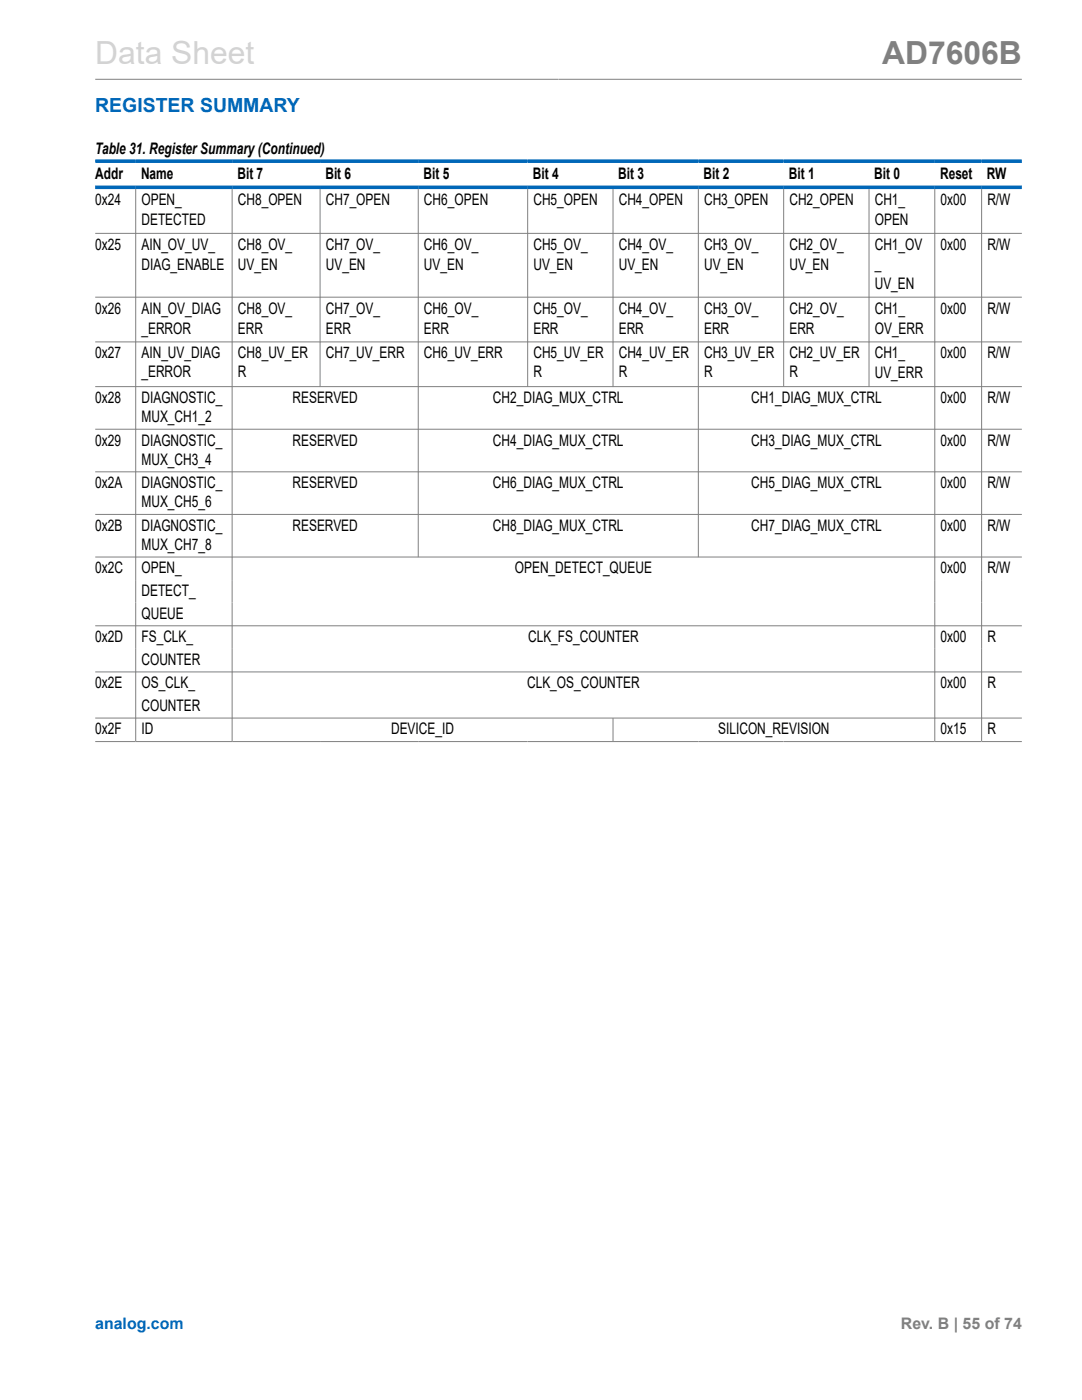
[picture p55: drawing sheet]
<svg xmlns="http://www.w3.org/2000/svg" width="216mm" height="279mm" viewBox="0 0 216 279" stroke-linecap="round" stroke-linejoin="round" font-family="sans-serif">
<defs><g id="words">
<text font-size="6.3" fill="#d3d3d3" x="19" y="12.7">Data Sheet</text>
<text font-size="6.3" fill="#808080" x="176" y="12.7">AD7606B</text>
<text font-size="3.9" fill="#0067b8" x="19" y="22.3">REGISTER SUMMARY</text>
<g font-size="3.2">
<text x="19" y="30.8">Table 31. Register Summary(Continued)</text>
<text x="19" y="35.7">Addr</text>
<text x="28.1" y="35.7">Name</text>
<text x="47.4" y="35.7">Bit 7</text>
<text x="64.9" y="35.7">Bit 6</text>
<text x="84.5" y="35.7">Bit 5</text>
<text x="106.3" y="35.7">Bit 4</text>
<text x="123.4" y="35.7">Bit 3</text>
<text x="140.4" y="35.7">Bit 2</text>
<text x="157.4" y="35.7">Bit 1</text>
<text x="174.5" y="35.7">Bit 0</text>
<text x="187.6" y="35.7">Reset</text>
<text x="196.9" y="35.7">RW</text>
<text x="19" y="40.9">0x24</text>
<text x="28.2" y="40.9">OPEN_</text>
<text x="47.5" y="40.9">CH8_OPEN</text>
<text x="65" y="40.9">CH7_OPEN</text>
<text x="84.6" y="40.9">CH6_OPEN</text>
<text x="106.4" y="40.9">CH5_OPEN</text>
<text x="123.5" y="40.9">CH4_OPEN</text>
<text x="140.5" y="40.9">CH3_OPEN</text>
<text x="157.5" y="40.9">CH2_OPEN</text>
<text x="174.5" y="40.9">CH1_</text>
<text x="187.7" y="40.9">0x00</text>
<text x="197" y="40.9">R/W</text>
<text x="28.2" y="44.9">DETECTED</text>
<text x="174.5" y="44.9">OPEN</text>
<text x="19" y="49.8">0x25</text>
<text x="28.2" y="49.8">AIN_OV_UV_</text>
<text x="28.2" y="53.9">DIAG_ENABLE</text>
<text x="47.5" y="49.8">CH8_OV_</text>
<text x="47.5" y="53.9">UV_EN</text>
<text x="65" y="49.8">CH7_OV_</text>
<text x="65" y="53.9">UV_EN</text>
<text x="84.6" y="49.8">CH6_OV_</text>
<text x="84.6" y="53.9">UV_EN</text>
<text x="106.4" y="49.8">CH5_OV_</text>
<text x="106.4" y="53.9">UV_EN</text>
<text x="123.5" y="49.8">CH4_OV_</text>
<text x="123.5" y="53.9">UV_EN</text>
<text x="140.5" y="49.8">CH3_OV_</text>
<text x="140.5" y="53.9">UV_EN</text>
<text x="157.5" y="49.8">CH2_OV_</text>
<text x="157.5" y="53.9">UV_EN</text>
<text x="174.5" y="49.8">CH1_OV</text>
<text x="174.5" y="53.6">_</text>
<text x="187.7" y="49.8">0x00</text>
<text x="197" y="49.8">R/W</text>
<text x="174.5" y="57.7">UV_EN</text>
<text x="19" y="62.6">0x26</text>
<text x="28.2" y="62.6">AIN_OV_DIAG</text>
<text x="47.5" y="62.6">CH8_OV_</text>
<text x="65" y="62.6">CH7_OV_</text>
<text x="84.6" y="62.6">CH6_OV_</text>
<text x="106.4" y="62.6">CH5_OV_</text>
<text x="123.5" y="62.6">CH4_OV_</text>
<text x="140.5" y="62.6">CH3_OV_</text>
<text x="157.5" y="62.6">CH2_OV_</text>
<text x="174.5" y="62.6">CH1_</text>
<text x="187.7" y="62.6">0x00</text>
<text x="197" y="62.6">R/W</text>
<text x="19" y="71.5">0x27</text>
<text x="28.2" y="66.6">_ERROR</text>
<text x="28.2" y="71.5">AIN_UV_DIAG</text>
<text x="47.5" y="66.6">ERR</text>
<text x="47.5" y="71.5">CH8_UV_ER</text>
<text x="65" y="66.6">ERR</text>
<text x="65" y="71.5">CH7_UV_ERR</text>
<text x="84.6" y="66.6">ERR</text>
<text x="84.6" y="71.5">CH6_UV_ERR</text>
<text x="106.4" y="66.6">ERR</text>
<text x="106.4" y="71.5">CH5_UV_ER</text>
<text x="123.5" y="66.6">ERR</text>
<text x="123.5" y="71.5">CH4_UV_ER</text>
<text x="140.5" y="66.6">ERR</text>
<text x="140.5" y="71.5">CH3_UV_ER</text>
<text x="157.5" y="66.6">ERR</text>
<text x="157.5" y="71.5">CH2_UV_ER</text>
<text x="174.5" y="66.6">OV_ERR</text>
<text x="174.5" y="71.5">CH1_</text>
<text x="187.7" y="71.5">0x00</text>
<text x="197" y="71.5">R/W</text>
<text x="28.2" y="75.3">_ERROR</text>
<text x="47.5" y="75.3">R</text>
<text x="106.4" y="75.3">R</text>
<text x="123.5" y="75.3">R</text>
<text x="140.5" y="75.3">R</text>
<text x="157.5" y="75.3">R</text>
<text x="174.5" y="75.5">UV_ERR</text>
<text x="19" y="80.4">0x28</text>
<text x="28.2" y="80.4">DIAGNOSTIC_</text>
<text x="58.4" y="80.4">RESERVED</text>
<text x="98.4" y="80.4">CH2_DIAG_MUX_CTRL</text>
<text x="149.9" y="80.4">CH1_DIAG_MUX_CTRL</text>
<text x="187.7" y="80.4">0x00</text>
<text x="197" y="80.4">R/W</text>
<text x="19" y="88.9">0x29</text>
<text x="28.2" y="84.2">MUX_CH1_2</text>
<text x="28.2" y="88.9">DIAGNOSTIC_</text>
<text x="58.4" y="88.9">RESERVED</text>
<text x="98.4" y="88.9">CH4_DIAG_MUX_CTRL</text>
<text x="149.9" y="88.9">CH3_DIAG_MUX_CTRL</text>
<text x="187.7" y="88.9">0x00</text>
<text x="197" y="88.9">R/W</text>
<text x="28.2" y="92.7">MUX_CH3_4</text>
<text x="19" y="97.4">0x2A</text>
<text x="28.2" y="97.4">DIAGNOSTIC_</text>
<text x="28.2" y="101.2">MUX_CH5_6</text>
<text x="58.4" y="97.4">RESERVED</text>
<text x="98.4" y="97.4">CH6_DIAG_MUX_CTRL</text>
<text x="149.9" y="97.4">CH5_DIAG_MUX_CTRL</text>
<text x="187.7" y="97.4">0x00</text>
<text x="197" y="97.4">R/W</text>
<text x="19" y="105.9">0x2B</text>
<text x="28.2" y="105.9">DIAGNOSTIC_</text>
<text x="58.4" y="105.9">RESERVED</text>
<text x="98.4" y="105.9">CH8_DIAG_MUX_CTRL</text>
<text x="149.9" y="105.9">CH7_DIAG_MUX_CTRL</text>
<text x="187.7" y="105.9">0x00</text>
<text x="197" y="105.9">R/W</text>
<text x="28.2" y="109.7">MUX_CH7_8</text>
<text x="19" y="114.4">0x2C</text>
<text x="28.2" y="118.9">DETECT_</text>
<text x="28.2" y="114.4">OPEN_</text>
<text x="102.7" y="114.4">OPEN_DETECT_QUEUE</text>
<text x="187.7" y="114.4">0x00</text>
<text x="197" y="114.4">R/W</text>
<text x="28.2" y="123.5">QUEUE</text>
<text x="19" y="128.2">0x2D</text>
<text x="28.2" y="128.2">FS_CLK_</text>
<text x="105.4" y="128.2">CLK_FS_COUNTER</text>
<text x="187.7" y="128.2">0x00</text>
<text x="197" y="128.2">R</text>
<text x="19" y="137.4">0x2E</text>
<text x="28.2" y="132.7">COUNTER</text>
<text x="28.2" y="137.4">OS_CLK_</text>
<text x="105.2" y="137.4">CLK_OS_COUNTER</text>
<text x="187.7" y="137.4">0x00</text>
<text x="197" y="137.4">R</text>
<text x="28.2" y="141.9">COUNTER</text>
<text x="19" y="146.6">0x2F</text>
<text x="28.2" y="146.6">ID</text>
<text x="78" y="146.6">DEVICE_ID</text>
<text x="143.3" y="146.6">SILICON_REVISION</text>
<text x="187.7" y="146.6">0x15</text>
<text x="197" y="146.6">R</text>
</g>
<text font-size="3.2" fill="#0067b8" x="19" y="265.3">analog.com</text>
<text font-size="3.2" fill="#808080" x="179.8" y="265.3">Rev. B | 55 of 74</text>
</g></defs>
<g fill="none" stroke="#808080" stroke-width=".2">
<path d="M19 15.8h184.9M27.1 37.7v110.2M46.3 37.7v110.2M63.9 37.7v39.5M83.5 37.7v73.6M105.3 37.7v39.5M122.3 37.7v39.5M139.3 37.7v73.6M156.4 37.7v39.5M173.4 37.7v39.5M186.5 37.7v110.2M195.9 37.7v110.2"/>
<path d="M19 46.6h184.9M19 59.3h184.9M19 68.2h184.9M19 77.2h184.9M19 85.7h184.9M19 94.2h184.9M19 102.7h184.9M19 111.2h184.9M19 124.9h184.9M19 134.1h184.9M19 143.3h184.9M19 148h184.9"/>
<path d="M122.3 143.3v4.6"/>
</g>
<path d="M19 32.2h184.9M19 37.4h184.9" fill="none" stroke="#0067b8" stroke-width=".71"/>
<use href="#words"/>
</svg>
